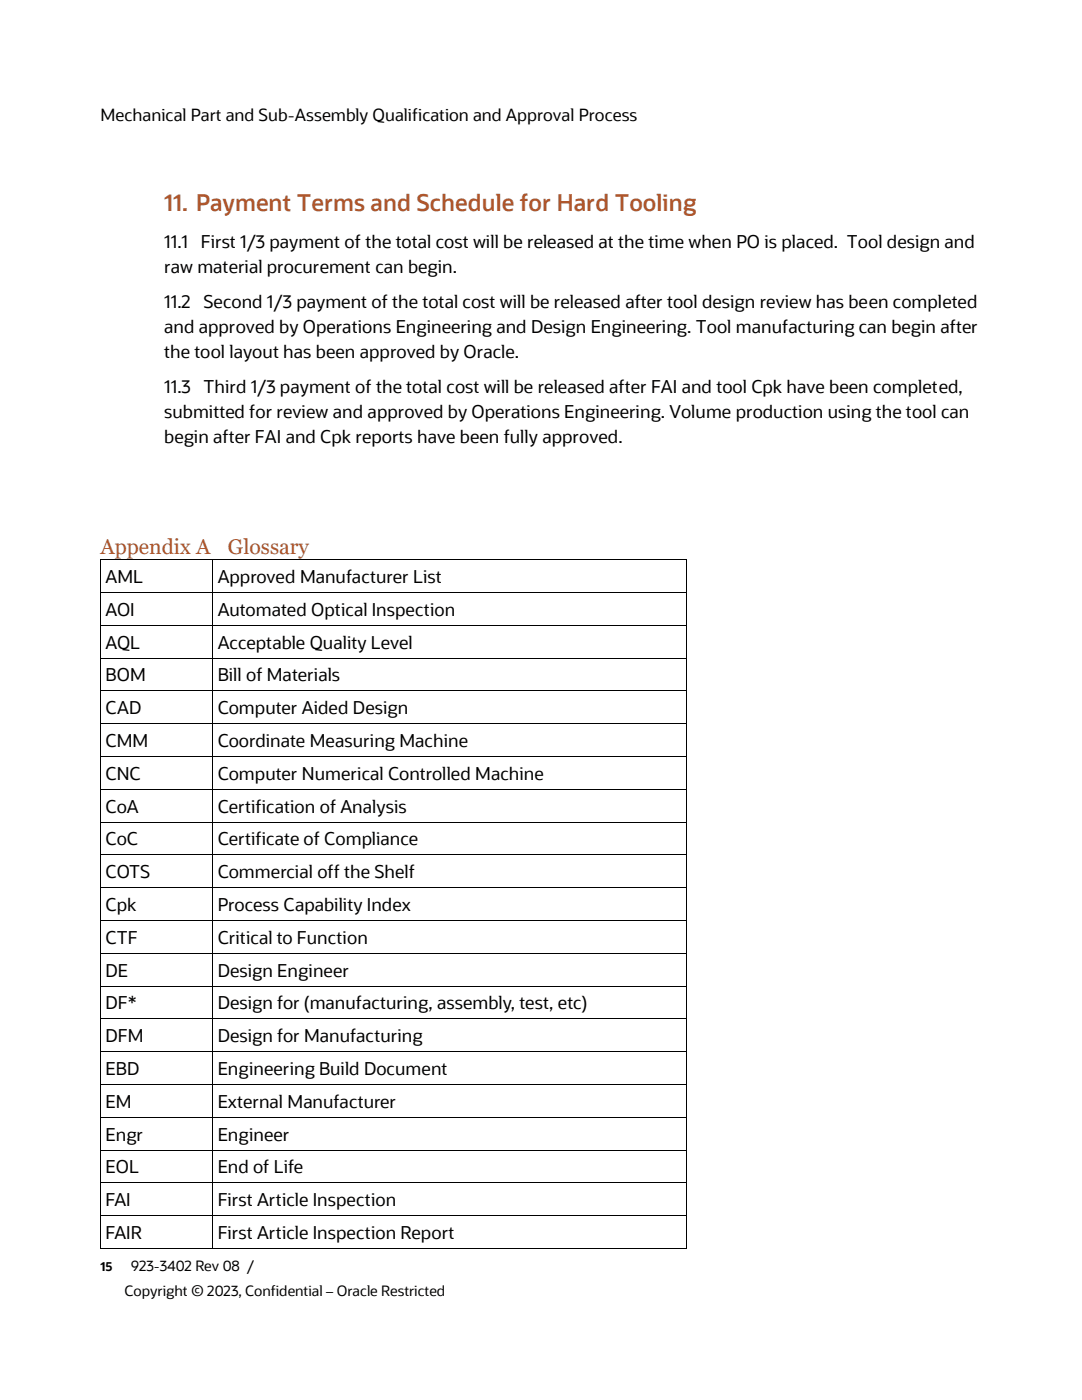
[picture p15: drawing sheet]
<svg xmlns="http://www.w3.org/2000/svg" width="216mm" height="279mm" viewBox="0 0 216 279" stroke-linecap="round" stroke-linejoin="round" font-family="sans-serif">
<defs><g id="words">
<text font-size="4.6" fill="#ae562c" x="32.8" y="42.2">11. Payment Terms and Schedule for Hard Tooling</text>
<g font-size="4.2" fill="#ae562c">
<text x="20.1" y="110.6">Appendix A</text>
<text x="45.5" y="110.6">Glossary</text>
</g>
<g font-size="3.5">
<text x="32.8" y="49.5">11.1</text>
<text x="40.1" y="49.5">First 1/3 payment of the total cost will be released at the time when PO is placed. Tool design and</text>
<text x="32.8" y="54.4">raw material procurement can begin.</text>
<text x="32.8" y="61.5">11.2</text>
<text x="40.6" y="61.5">Second 1/3 payment of the total cost will be released after tool design review has been completed</text>
<text x="32.8" y="66.4">and approved by Operations Engineering and Design Engineering. Tool manufacturing can begin after</text>
<text x="32.8" y="71.4">the tool layout has been approved by Oracle.</text>
<text x="32.8" y="78.5">11.3</text>
<text x="32.8" y="83.4">submitted for review and approved by Operations Engineering. Volume production using the tool can</text>
<text x="40.6" y="78.5">Third 1/3 payment of the total cost will be released after FAI and tool Cpk have been completed,</text>
<text x="32.8" y="88.3">begin after FAI and Cpk reports have been fully approved.</text>
<text x="21.1" y="116.3">AML</text>
<text x="43.4" y="116.3">Approved Manufacturer List</text>
<text x="21.1" y="122.9">AOI</text>
<text x="43.4" y="122.9">Automated Optical Inspection</text>
<text x="21.1" y="129.4">AQL</text>
<text x="43.4" y="129.4">Acceptable Quality Level</text>
<text x="21.1" y="136">BOM</text>
<text x="43.4" y="136">Bill of Materials</text>
<text x="21.1" y="142.5">CAD</text>
<text x="43.4" y="142.5">Computer Aided Design</text>
<text x="21.1" y="149.1">CMM</text>
<text x="43.4" y="149.1">Coordinate Measuring Machine</text>
<text x="21.1" y="155.6">CNC</text>
<text x="43.4" y="155.6">Computer Numerical Controlled Machine</text>
<text x="21.1" y="162.2">CoA</text>
<text x="43.4" y="162.2">Certification of Analysis</text>
<text x="21.1" y="168.7">CoC</text>
<text x="43.4" y="168.7">Certificate of Compliance</text>
<text x="21.1" y="175.2">COTS</text>
<text x="43.4" y="175.2">Commercial off the Shelf</text>
<text x="21.1" y="181.8">Cpk</text>
<text x="43.4" y="181.8">Process Capability Index</text>
<text x="21.1" y="188.3">CTF</text>
<text x="43.4" y="188.3">Critical to Function</text>
<text x="21.1" y="194.9">DE</text>
<text x="43.4" y="194.9">Design Engineer</text>
<text x="21.1" y="201.4">DF*</text>
<text x="43.4" y="201.4">Design for (manufacturing, assembly, test, etc)</text>
<text x="21.1" y="208">DFM</text>
<text x="43.4" y="208">Design for Manufacturing</text>
<text x="21.1" y="214.5">EBD</text>
<text x="43.4" y="214.5">Engineering Build Document</text>
<text x="21.1" y="221.1">EM</text>
<text x="43.4" y="221.1">External Manufacturer</text>
<text x="21.1" y="227.6">Engr</text>
<text x="43.4" y="227.6">Engineer</text>
<text x="21.1" y="234.1">EOL</text>
<text x="43.4" y="234.1">End of Life</text>
<text x="21.1" y="240.7">FAI</text>
<text x="43.4" y="240.7">First Article Inspection</text>
<text x="21.1" y="247.3">FAIR</text>
<text x="43.4" y="247.3">First Article Inspection Report</text>
</g>
<text font-size="3.3" x="20.1" y="24.2">Mechanical Part and Sub-Assembly Qualification and Approval Process</text>
<g font-size="2.8">
<text x="26.1" y="253.6">923-3402 Rev 08 /</text>
<text x="24.9" y="258.6">Copyright © 2023, Confidential – Oracle Restricted</text>
</g>
<text font-size="2.5" x="20.1" y="253.6">15</text>
</g></defs>
<g fill="#000">
<path d="M20.1 111.6l.1 1z" fill-rule="evenodd"/>
<path d="M20.1 111.6l.1 .1z" fill-rule="evenodd"/>
<path d="M20.1 118.2l.1 1z" fill-rule="evenodd"/>
<path d="M42.4 111.7l.1 .9z" fill-rule="evenodd"/>
<path d="M42.4 111.6l.1 .1z" fill-rule="evenodd"/>
<path d="M42.4 118.2l.1 1z" fill-rule="evenodd"/>
<path d="M136.9 111.6l.1 1z" fill-rule="evenodd"/>
<path d="M136.9 111.6l.1 .1z" fill-rule="evenodd"/>
<path d="M136.9 118.2l.1 1z" fill-rule="evenodd"/>
<path d="M20.1 124.7l.1 1z" fill-rule="evenodd"/>
<path d="M20.1 131.3l.1 1z" fill-rule="evenodd"/>
<path d="M20.1 137.9l.1 .9z" fill-rule="evenodd"/>
<path d="M42.4 124.7l.1 1z" fill-rule="evenodd"/>
<path d="M42.4 131.3l.1 1z" fill-rule="evenodd"/>
<path d="M42.4 137.9l.1 .9z" fill-rule="evenodd"/>
<path d="M136.9 124.7l.1 1z" fill-rule="evenodd"/>
<path d="M136.9 131.3l.1 1z" fill-rule="evenodd"/>
<path d="M136.9 137.9l.1 .9z" fill-rule="evenodd"/>
<path d="M20.1 144.4l.1 .9z" fill-rule="evenodd"/>
<path d="M20.1 150.9l.1 1z" fill-rule="evenodd"/>
<path d="M20.1 157.5l.1 .9z" fill-rule="evenodd"/>
<path d="M42.4 144.4l.1 .9z" fill-rule="evenodd"/>
<path d="M42.4 150.9l.1 1z" fill-rule="evenodd"/>
<path d="M42.4 157.5l.1 .9z" fill-rule="evenodd"/>
<path d="M136.9 144.4l.1 .9z" fill-rule="evenodd"/>
<path d="M136.9 150.9l.1 1z" fill-rule="evenodd"/>
<path d="M136.9 157.5l.1 .9z" fill-rule="evenodd"/>
<path d="M20.1 164l.1 1z" fill-rule="evenodd"/>
<path d="M20.1 170.6l.1 1z" fill-rule="evenodd"/>
<path d="M20.1 177.1l.1 1z" fill-rule="evenodd"/>
<path d="M42.4 164l.1 1z" fill-rule="evenodd"/>
<path d="M42.4 170.6l.1 1z" fill-rule="evenodd"/>
<path d="M42.4 177.1l.1 1z" fill-rule="evenodd"/>
<path d="M136.9 164l.1 1z" fill-rule="evenodd"/>
<path d="M136.9 170.6l.1 1z" fill-rule="evenodd"/>
<path d="M136.9 177.1l.1 1z" fill-rule="evenodd"/>
<path d="M20.1 183.7l.1 .9z" fill-rule="evenodd"/>
<path d="M20.1 190.2l.1 1z" fill-rule="evenodd"/>
<path d="M20.1 196.7l.1 1z" fill-rule="evenodd"/>
<path d="M42.4 183.7l.1 .9z" fill-rule="evenodd"/>
<path d="M42.4 190.2l.1 1z" fill-rule="evenodd"/>
<path d="M42.4 196.7l.1 1z" fill-rule="evenodd"/>
<path d="M136.9 183.7l.1 .9z" fill-rule="evenodd"/>
<path d="M136.9 190.2l.1 1z" fill-rule="evenodd"/>
<path d="M136.9 196.7l.1 1z" fill-rule="evenodd"/>
<path d="M20.1 203.3l.1 .9z" fill-rule="evenodd"/>
<path d="M20.1 209.8l.1 1z" fill-rule="evenodd"/>
<path d="M20.1 216.4l.1 1z" fill-rule="evenodd"/>
<path d="M42.4 203.3l.1 .9z" fill-rule="evenodd"/>
<path d="M42.4 209.8l.1 1z" fill-rule="evenodd"/>
<path d="M42.4 216.4l.1 1z" fill-rule="evenodd"/>
<path d="M136.9 203.3l.1 .9z" fill-rule="evenodd"/>
<path d="M136.9 209.8l.1 1z" fill-rule="evenodd"/>
<path d="M136.9 216.4l.1 1z" fill-rule="evenodd"/>
<path d="M20.1 222.9l.1 1z" fill-rule="evenodd"/>
<path d="M20.1 229.5l.1 1z" fill-rule="evenodd"/>
<path d="M20.1 236l.1 1z" fill-rule="evenodd"/>
<path d="M42.4 222.9l.1 1z" fill-rule="evenodd"/>
<path d="M42.4 229.5l.1 1z" fill-rule="evenodd"/>
<path d="M42.4 236l.1 1z" fill-rule="evenodd"/>
<path d="M136.9 222.9l.1 1z" fill-rule="evenodd"/>
<path d="M136.9 229.5l.1 1z" fill-rule="evenodd"/>
<path d="M136.9 236l.1 1z" fill-rule="evenodd"/>
<path d="M20.1 242.6l.1 .9z" fill-rule="evenodd"/>
<path d="M20.1 249.1l.1 .1z" fill-rule="evenodd"/>
<path d="M20.1 249.1l.1 .1z" fill-rule="evenodd"/>
<path d="M42.4 242.6l.1 .9z" fill-rule="evenodd"/>
<path d="M42.4 249.1l.1 .1z" fill-rule="evenodd"/>
<path d="M136.9 242.6l.1 .9z" fill-rule="evenodd"/>
<path d="M136.9 249.1l.1 .1z" fill-rule="evenodd"/>
<path d="M136.9 249.1l.1 .1z" fill-rule="evenodd"/>
</g>
<g fill="none" stroke="#000" stroke-width=".2">
<path d="M20.1 112.6v5.6M20.1 119.2v5.5M20.2 111.6h22.2M20.2 118.3h22.2M42.5 112.6v5.6M42.5 119.2v5.5M42.5 111.6h94.4M42.5 118.3h94.4M137 112.6v5.6M137 119.2v5.5M20.1 125.7v5.6M20.1 132.3v5.6"/>
<path d="M20.1 138.8v5.6M20.2 124.8h22.2M20.2 131.3h22.2M20.2 137.9h22.2M42.5 125.7v5.6M42.5 132.3v5.6M42.5 138.8v5.6M42.5 124.8h94.4M42.5 131.3h94.4M42.5 137.9h94.4M137 125.7v5.6M137 132.3v5.6"/>
<path d="M137 138.8v5.6M20.1 145.3v5.6M20.1 151.9v5.6M20.1 158.4v5.6M20.2 144.4h22.2M20.2 151h22.2M20.2 157.5h22.2M42.5 145.3v5.6M42.5 151.9v5.6M42.5 158.4v5.6M42.5 144.4h94.4M42.5 151h94.4"/>
<path d="M42.5 157.5h94.4M137 145.3v5.6M137 151.9v5.6M137 158.4v5.6M20.1 165v5.6M20.1 171.6v5.5M20.1 178.1v5.6M20.2 164.1h22.2M20.2 170.6h22.2M20.2 177.1h22.2M42.5 165v5.6M42.5 171.6v5.5"/>
<path d="M42.5 178.1v5.6M42.5 164.1h94.4M42.5 170.6h94.4M42.5 177.1h94.4M137 165v5.6M137 171.6v5.5M137 178.1v5.6M20.1 184.6v5.6M20.1 191.2v5.5M20.1 197.7v5.6M20.2 183.7h22.2M20.2 190.2h22.2"/>
<path d="M20.2 196.8h22.2M42.5 184.6v5.6M42.5 191.2v5.5M42.5 197.7v5.6M42.5 183.7h94.4M42.5 190.2h94.4M42.5 196.8h94.4M137 184.6v5.6M137 191.2v5.5M137 197.7v5.6M20.1 204.2v5.6M20.1 210.8v5.6"/>
<path d="M20.1 217.4v5.5M20.2 203.3h22.2M20.2 209.9h22.2M20.2 216.4h22.2M42.5 204.2v5.6M42.5 210.8v5.6M42.5 217.4v5.5M42.5 203.3h94.4M42.5 209.9h94.4M42.5 216.4h94.4M137 204.2v5.6M137 210.8v5.6"/>
<path d="M137 217.4v5.5M20.1 223.9v5.6M20.1 230.5v5.5M20.1 237v5.6M20.2 223h22.2M20.2 229.5h22.2M20.2 236h22.2M42.5 223.9v5.6M42.5 230.5v5.5M42.5 237v5.6M42.5 223h94.4M42.5 229.5h94.4"/>
<path d="M42.5 236h94.4M137 223.9v5.6M137 230.5v5.5M137 237v5.6M20.1 243.5v5.6M20.2 242.6h22.2M20.2 249.2h22.2M42.5 243.5v5.6M42.5 242.6h94.4M42.5 249.2h94.4M137 243.5v5.6"/>
</g>
<use href="#words"/>
</svg>
